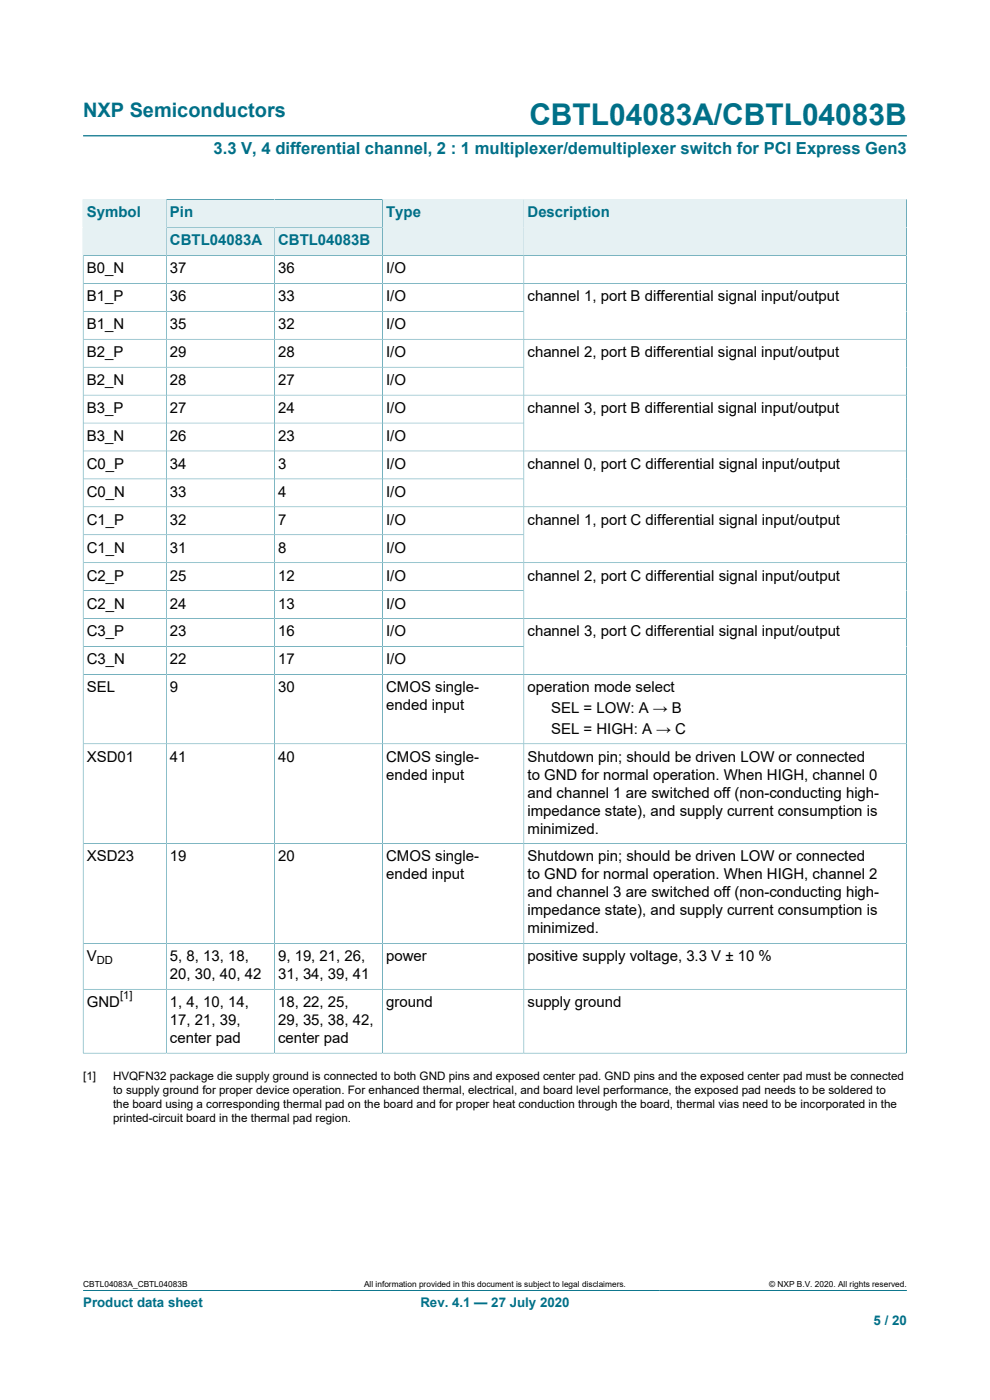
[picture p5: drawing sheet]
<svg xmlns="http://www.w3.org/2000/svg" width="210mm" height="297mm" viewBox="0 0 210 297" stroke-linecap="round" stroke-linejoin="round" font-family="sans-serif">
<defs><g id="words">
<text font-size="6.3" fill="#007088" x="112.3" y="26.6">CBTL04083A/CBTL04083B</text>
<text font-size="4.2" fill="#007088" x="17.6" y="24.8">NXP Semiconductors</text>
<text font-size="3.5" fill="#007088" x="45.3" y="32.6">3.3 V, 4 differential channel, 2 : 1 multiplexer/demultiplexer switch for PCI Express Gen3</text>
<g font-size="3.2" fill="#007088">
<text x="18.4" y="46.1">Symbol</text>
<text x="36.1" y="46.1">Pin</text>
<text x="81.9" y="46.1">Type</text>
<text x="111.9" y="46.1">Description</text>
<text x="36.1" y="52">CBTL04083A</text>
<text x="59" y="52">CBTL04083B</text>
</g>
<g font-size="3.2">
<text x="18.4" y="58">B0_N</text>
<text x="36.1" y="58">37</text>
<text x="59" y="58">36</text>
<text x="81.9" y="58">I/O</text>
<text x="18.4" y="63.9">B1_P</text>
<text x="36.1" y="63.9">36</text>
<text x="59" y="63.9">33</text>
<text x="81.9" y="63.9">I/O</text>
<text x="111.9" y="63.9">channel 1, port B differential signal input/output</text>
<text x="18.4" y="69.8">B1_N</text>
<text x="36.1" y="69.8">35</text>
<text x="59" y="69.8">32</text>
<text x="81.9" y="69.8">I/O</text>
<text x="18.4" y="75.8">B2_P</text>
<text x="36.1" y="75.8">29</text>
<text x="59" y="75.8">28</text>
<text x="81.9" y="75.8">I/O</text>
<text x="111.9" y="75.8">channel 2, port B differential signal input/output</text>
<text x="18.4" y="81.7">B2_N</text>
<text x="36.1" y="81.7">28</text>
<text x="59" y="81.7">27</text>
<text x="81.9" y="81.7">I/O</text>
<text x="18.4" y="87.6">B3_P</text>
<text x="36.1" y="87.6">27</text>
<text x="59" y="87.6">24</text>
<text x="81.9" y="87.6">I/O</text>
<text x="111.9" y="87.6">channel 3, port B differential signal input/output</text>
<text x="18.4" y="93.5">B3_N</text>
<text x="36.1" y="93.5">26</text>
<text x="59" y="93.5">23</text>
<text x="81.9" y="93.5">I/O</text>
<text x="18.4" y="99.5">C0_P</text>
<text x="36.1" y="99.5">34</text>
<text x="59" y="99.5">3</text>
<text x="81.9" y="99.5">I/O</text>
<text x="111.9" y="99.5">channel 0, port C differential signal input/output</text>
<text x="18.4" y="105.4">C0_N</text>
<text x="36.1" y="105.4">33</text>
<text x="59" y="105.4">4</text>
<text x="81.9" y="105.4">I/O</text>
<text x="18.4" y="111.3">C1_P</text>
<text x="36.1" y="111.3">32</text>
<text x="59" y="111.3">7</text>
<text x="81.9" y="111.3">I/O</text>
<text x="111.9" y="111.3">channel 1, port C differential signal input/output</text>
<text x="18.4" y="117.2">C1_N</text>
<text x="36.1" y="117.2">31</text>
<text x="59" y="117.2">8</text>
<text x="81.9" y="117.2">I/O</text>
<text x="18.4" y="123.2">C2_P</text>
<text x="36.1" y="123.2">25</text>
<text x="59" y="123.2">12</text>
<text x="81.9" y="123.2">I/O</text>
<text x="111.9" y="123.2">channel 2, port C differential signal input/output</text>
<text x="18.4" y="129.1">C2_N</text>
<text x="36.1" y="129.1">24</text>
<text x="59" y="129.1">13</text>
<text x="81.9" y="129.1">I/O</text>
<text x="18.4" y="135">C3_P</text>
<text x="36.1" y="135">23</text>
<text x="59" y="135">16</text>
<text x="81.9" y="135">I/O</text>
<text x="111.9" y="135">channel 3, port C differential signal input/output</text>
<text x="18.4" y="140.9">C3_N</text>
<text x="36.1" y="140.9">22</text>
<text x="59" y="140.9">17</text>
<text x="81.9" y="140.9">I/O</text>
<text x="18.4" y="146.9">SEL</text>
<text x="36.1" y="146.9">9</text>
<text x="59" y="146.9">30</text>
<text x="81.9" y="146.9">CMOS single-</text>
<text x="111.9" y="146.9">operation mode select</text>
<text x="81.9" y="150.7">ended input</text>
<text x="116.9" y="151.3">SEL = LOW: A → B</text>
<text x="116.9" y="155.7">SEL = HIGH: A → C</text>
<text x="18.4" y="161.6">XSD01</text>
<text x="36.1" y="161.6">41</text>
<text x="59" y="161.6">40</text>
<text x="81.9" y="161.6">CMOS single-</text>
<text x="111.9" y="161.6">Shutdown pin; should be driven LOW or connected</text>
<text x="81.9" y="165.4">ended input</text>
<text x="111.9" y="165.4">to GND for normal operation. When HIGH, channel 0</text>
<text x="111.9" y="169.2">and channel 1 are switched off (non-conducting high-</text>
<text x="111.9" y="173">impedance state), and supply current consumption is</text>
<text x="111.9" y="176.8">minimized.</text>
<text x="18.4" y="182.7">XSD23</text>
<text x="36.1" y="182.7">19</text>
<text x="59" y="182.7">20</text>
<text x="81.9" y="182.7">CMOS single-</text>
<text x="111.9" y="182.7">Shutdown pin; should be driven LOW or connected</text>
<text x="81.9" y="186.6">ended input</text>
<text x="111.9" y="186.6">to GND for normal operation. When HIGH, channel 2</text>
<text x="111.9" y="190.4">and channel 3 are switched off (non-conducting high-</text>
<text x="111.9" y="194.2">impedance state), and supply current consumption is</text>
<text x="111.9" y="198">minimized.</text>
<text x="18.4" y="203.9">V</text>
<text x="36.1" y="203.9">5, 8, 13, 18,</text>
<text x="59" y="203.9">9, 19, 21, 26,</text>
<text x="81.9" y="203.9">power</text>
<text x="111.9" y="203.9">positive supply voltage, 3.3 V ± 10 %</text>
<text x="36.1" y="207.7">20, 30, 40, 42</text>
<text x="59" y="207.7">31, 34, 39, 41</text>
<text x="18.4" y="213.7">GND</text>
<text x="36.1" y="213.7">1, 4, 10, 14,</text>
<text x="59" y="213.7">18, 22, 25,</text>
<text x="81.9" y="213.7">ground</text>
<text x="111.9" y="213.7">supply ground</text>
<text x="36.1" y="217.5">17, 21, 39,</text>
<text x="36.1" y="221.3">center pad</text>
<text x="59" y="217.5">29, 35, 38, 42,</text>
<text x="59" y="221.3">center pad</text>
</g>
<g font-size="2.8" fill="#007088">
<text x="17.6" y="277.3">Product data sheet</text>
<text x="89.2" y="277.3">Rev. 4.1 — 27 July 2020</text>
<text x="185.3" y="281">5 / 20</text>
</g>
<g font-size="2.5">
<text x="17.6" y="229.1">[1]</text>
<text x="24" y="229.1">HVQFN32 package die supply ground is connected to both GND pins and exposed center pad. GND pins and the exposed center pad must be connected</text>
<text x="24" y="232">to supply ground for proper device operation. For enhanced thermal, electrical, and board level performance, the exposed pad needs to be soldered to</text>
<text x="24" y="235">the board using a corresponding thermal pad on the board and for proper heat conduction through the board, thermal vias need to be incorporated in the</text>
<text x="24" y="238">printed-circuit board in the thermal pad region.</text>
</g>
<g font-size="2.4">
<text x="20.5" y="204.5">DD</text>
<text x="25.5" y="212">[1]</text>
</g>
<g font-size="1.8">
<text x="17.6" y="273.1">CBTL04083A_CBTL04083B</text>
<text x="77.2" y="273.1">All information provided in this document is subject to legal disclaimers.</text>
<text x="163.2" y="273.1">© NXP B.V. 2020. All rights reserved.</text>
</g>
</g></defs>
<path d="M17.6 28.8h174.8M35.3 42.3h45.8v6h-45.8zM17.6 273.8h174.8" fill="none" stroke="#007088" stroke-width=".21"/>
<path d="M35.3 42.4h45.8v5.8h-45.8z" fill="#e6f1f3"/>
<path d="M17.6 42.3v11.9h17.7v-11.9h-17.7" fill="none" stroke="#007088" stroke-width=".21"/>
<g fill="#e6f1f3">
<path d="M17.7 42.4h17.5v11.7h-17.5z"/>
<path d="M35.3 48.3h22.8v5.8h-22.8z"/>
</g>
<path d="M35.3 48.3h22.9v5.9h-22.9z" fill="none" stroke="#007088" stroke-width=".21"/>
<path d="M58.3 48.3h22.8v5.8h-22.8z" fill="#e6f1f3"/>
<path d="M81.1 48.3h-22.9v5.9h52.9v-11.9h-30v11.9" fill="none" stroke="#007088" stroke-width=".21"/>
<path d="M81.2 42.4h29.9v11.7h-29.9z" fill="#e6f1f3"/>
<path d="M192.3 42.3v11.9h-81.2v-11.9h81.2" fill="none" stroke="#007088" stroke-width=".21"/>
<path d="M111.2 42.4h81v11.7h-81z" fill="#e6f1f3"/>
<g fill="none" stroke="#007088" stroke-width=".21">
<path d="M35.3 54.2v169.2M58.2 54.2v169.2M81.1 54.2v169.2M111.1 54.2v169.2M17.6 60.1h174.7M17.6 66h93.5M17.6 72h174.7M17.6 77.9h93.5M17.6 83.8h174.7M17.6 89.7h93.5M192.3 95.7h-174.7M17.6 101.6h93.5"/>
<path d="M17.6 107.5h174.7M17.6 113.5h93.5M17.6 119.4h174.7M17.6 125.3h93.5M17.6 131.2h174.7M17.6 137.2h93.5M17.6 157.8h174.7M192.3 143.1h-174.7M17.6 179h174.7M17.6 200.1h174.7M17.6 209.9h174.7M17.6 223.4h174.7"/>
<path d="M17.6 223.5v-169.3h174.7v169.3"/>
</g>
<use href="#words"/>
</svg>
